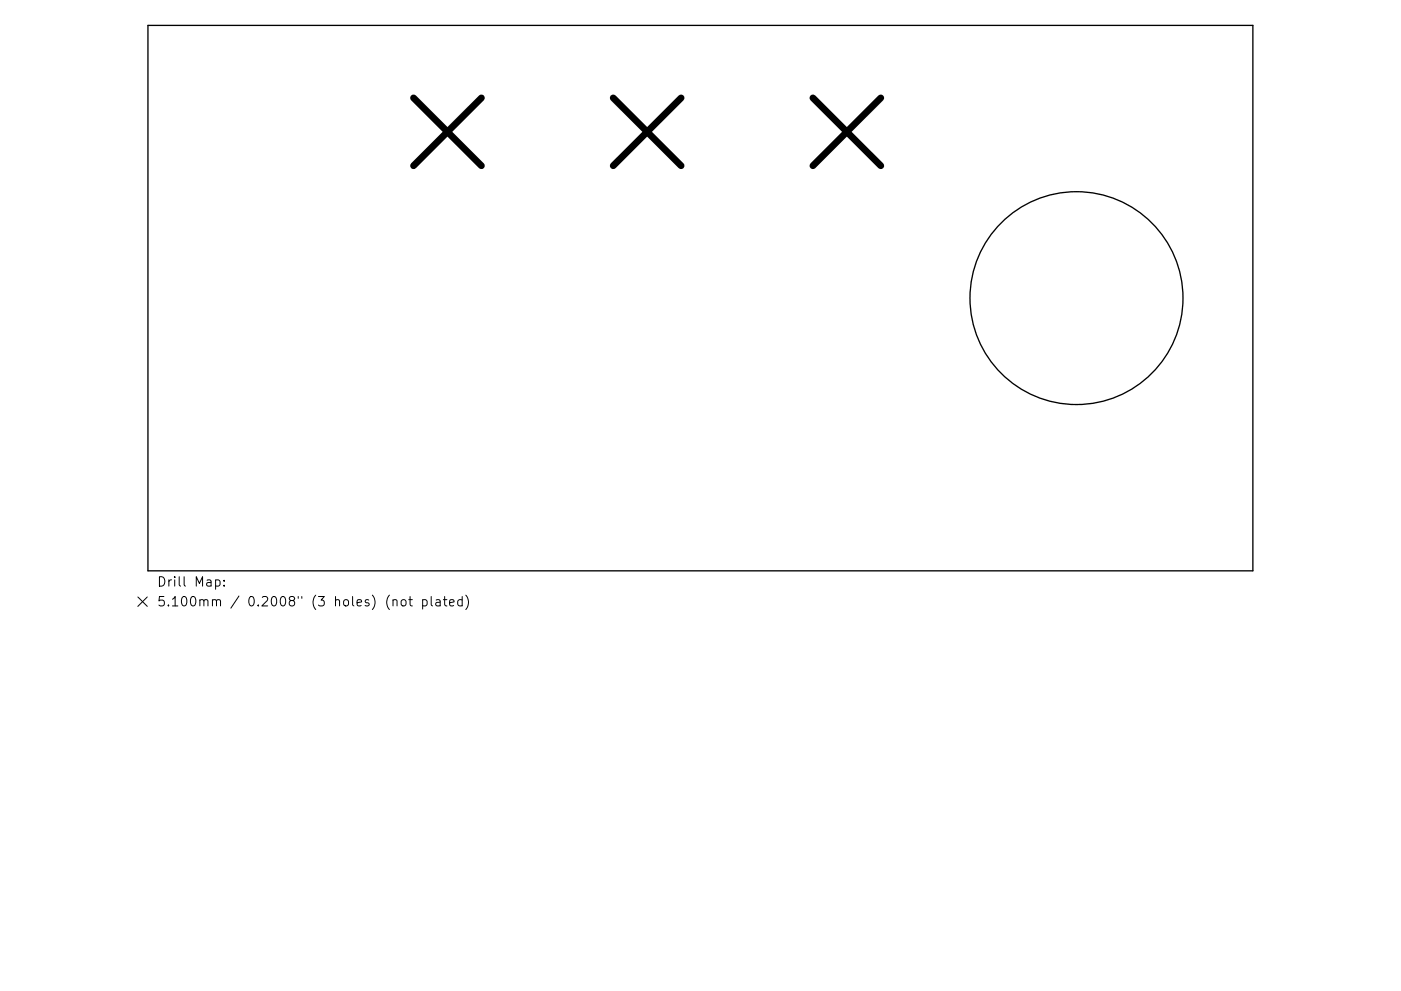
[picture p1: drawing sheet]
<svg xmlns="http://www.w3.org/2000/svg" width="297mm" height="210mm" viewBox="0 0 297 210" stroke-linecap="round" stroke-linejoin="round" font-family="sans-serif">
<defs><g id="words">
<g font-size="2.8">
<text x="33.2" y="124.5">Drill Map:</text>
<text x="33.2" y="128.7">5.100mm / 0.2008&quot; (3 holes) (not plated)</text>
</g>
</g></defs>
<g fill="none" stroke="#000" stroke-width=".28">
<path d="M31.4 5.4h234.2v115.7h-234.2z"/>
<circle cx="228.2" cy="63.2" r="22.6"/>
</g>
<path d="M87.7 20.8l14.4 14.4M102.1 20.8l-14.4 14.4M130 20.8l14.4 14.4M144.4 20.8l-14.4 14.4M172.4 20.8l14.3 14.4M186.7 20.8l-14.3 14.4" fill="none" stroke="#000" stroke-width="1.4"/>
<g fill="none" stroke="#000" stroke-width=".21">
<path d="M29.2 126.7l2 2M31.2 126.7l-2 2M45.7 123.1l.6-.1 .4 .4v.6l-.2 .3h-.8M47.5 124.2v.2M47.5 123.1v.2M83.3 127.4l.3-.2 .5 .1 .1 1.3M85.1 127.4l.3-.2a.54 .54 0 0 1 .7 .4l-.1 .8a.54 .54 0 0 1-.5 .2 .54 .54 0 0 1-.5-.4zM86.7 127.2h.7M86.9 126.6v1.7l.1 .2 .4 .1M89.6 127.3l.6-.1 .4 .4v.6l-.2 .3h-.8M89.6 127.2v2M91.4 126.6v1.7l.3 .3"/>
<path d="M92.5 127.3h.7l.1 1.3M93.3 127.7l-.6 .1a.39 .39 0 0 0-.3 .4 .39 .39 0 0 0 .3 .4l.6-.1M94 127.2h.8M94.3 126.6v1.7l.1 .2 .4 .1M95.3 127.9l1-.2-.1-.4-.6-.1-.3 .3 .1 1h.8M98 127.3l-.6-.1-.4 .4v.6l.2 .3h.8M98 126.6v2M98.8 126.3a2.29 2.29 0 0 1 0 3"/>
</g>
<use href="#words"/>
</svg>
